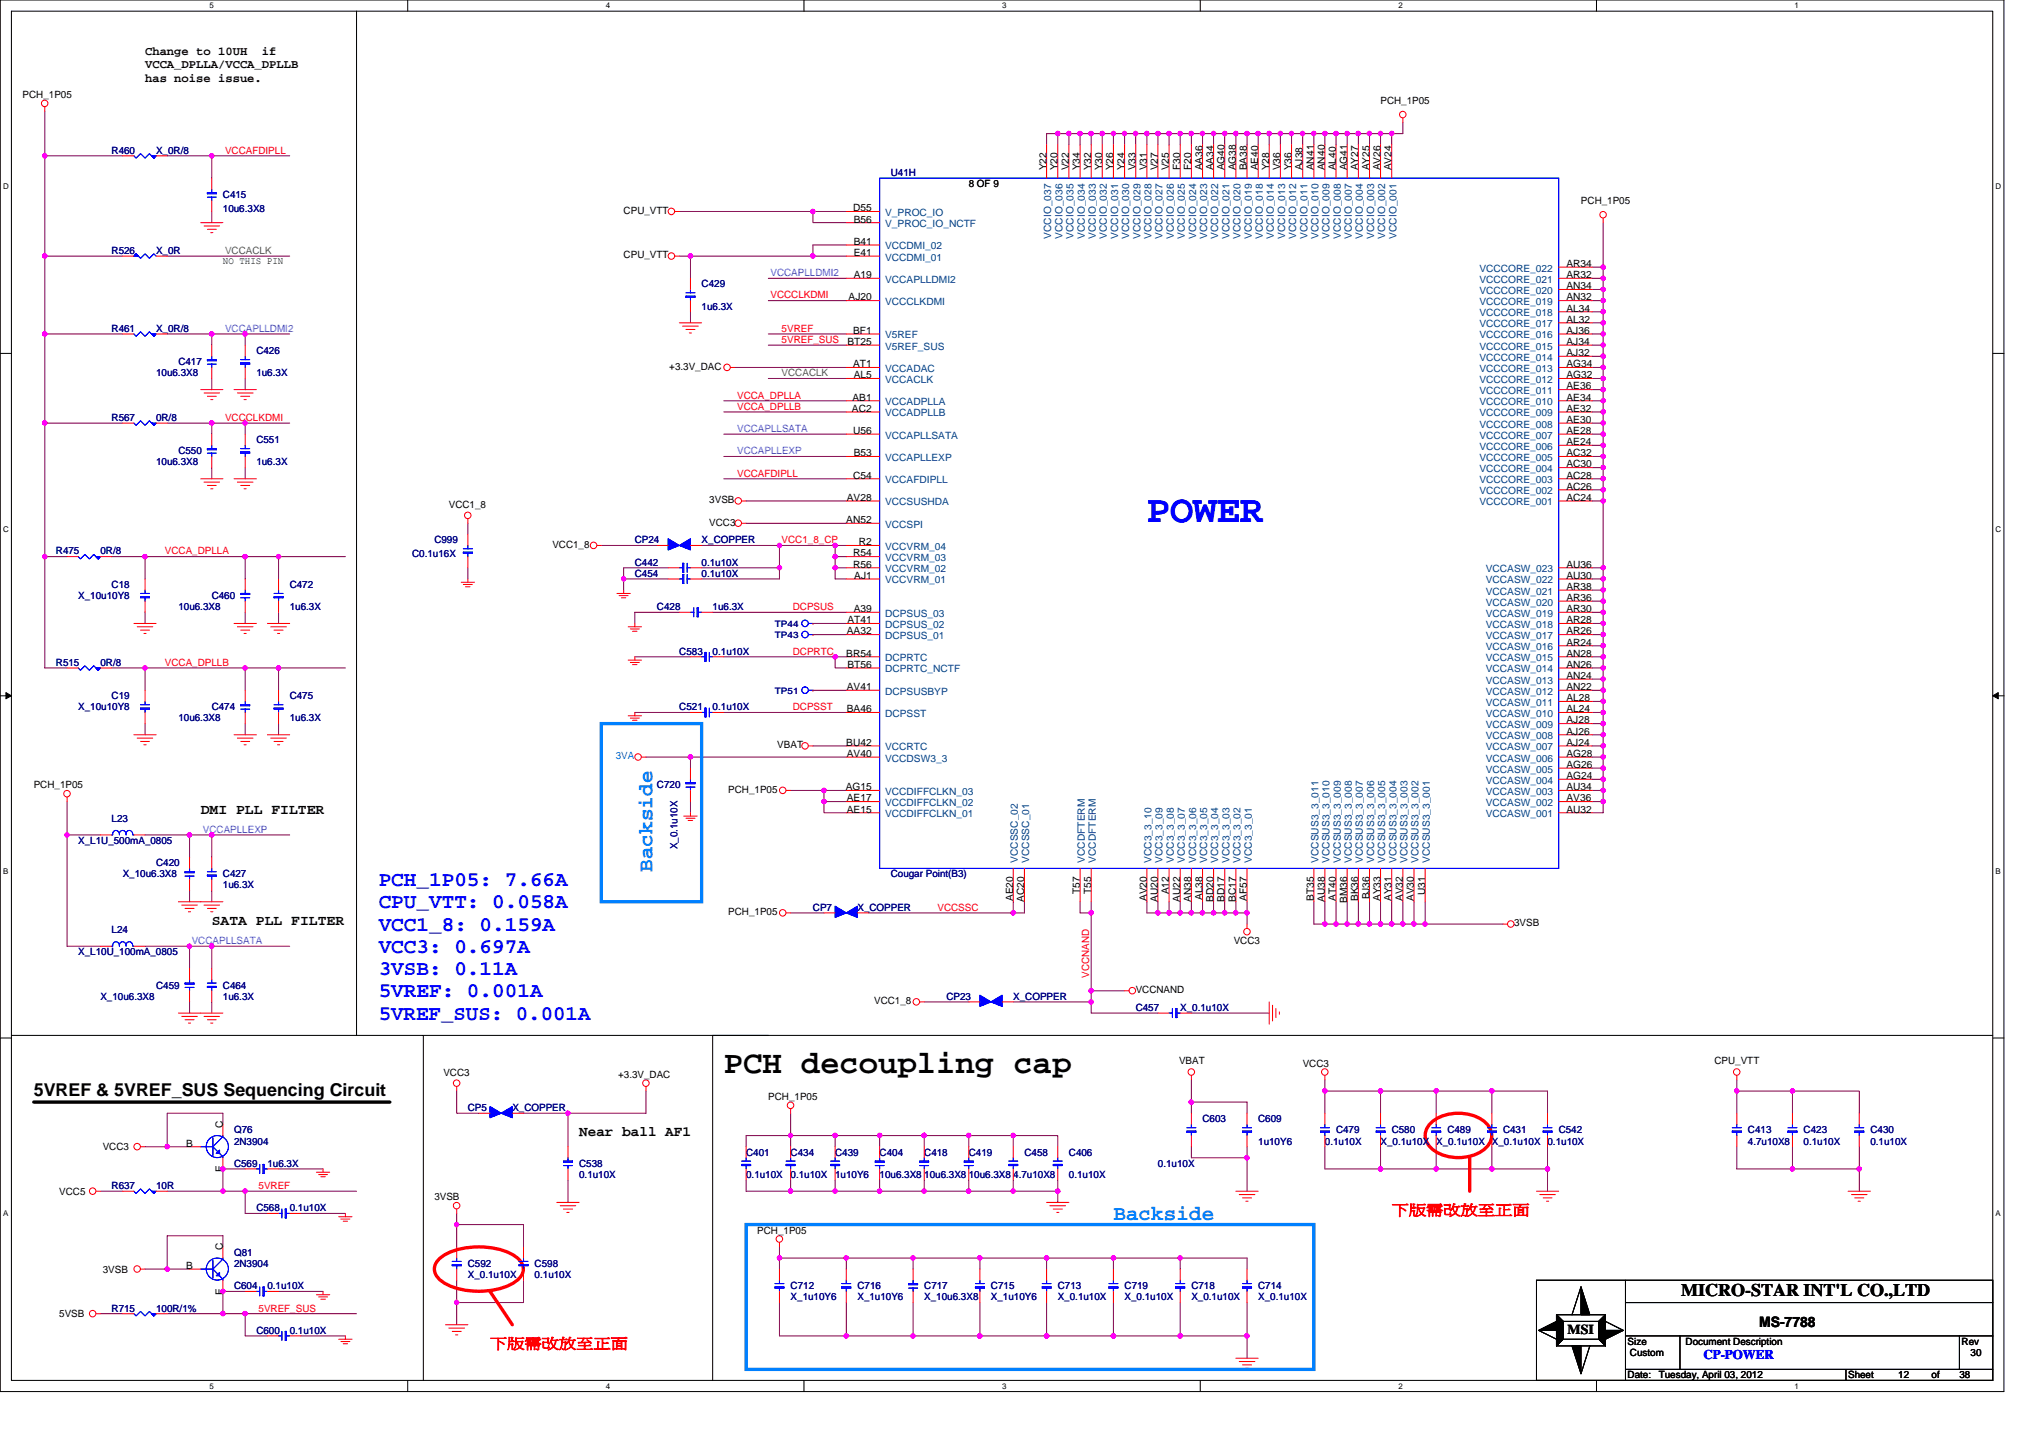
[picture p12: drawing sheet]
<svg xmlns="http://www.w3.org/2000/svg" width="297mm" height="210mm" viewBox="0 0 297 210" stroke-linecap="round" stroke-linejoin="round" font-family="sans-serif">
<defs><g id="words">
<text font-size="5.7" fill="#00f" x="167.5" y="76.2">POWER</text>
<text font-size="4.7" x="105.7" y="156.7">PCH decoupling cap</text>
<g font-size="3.1" fill="#00f">
<text x="55.3" y="129.4">PCH_1P05: 7.66A</text>
<text x="55.3" y="135.9">VCC1_8: 0.159A</text>
<text x="55.3" y="132.6">CPU_VTT: 0.058A</text>
<text x="55.3" y="139.1">VCC3: 0.697A</text>
<text x="55.3" y="142.4">3VSB: 0.11A</text>
<text x="55.3" y="145.6">5VREF: 0.001A</text>
<text x="55.3" y="148.9">5VREF_SUS: 0.001A</text>
</g>
<g font-size="3.1" fill="#0080ff">
<text x="95.3" y="127.3" transform="rotate(-90 95.3 127.3)">Backside</text>
<text x="162.6" y="178.2">Backside</text>
</g>
<g font-size="2.6">
<text x="4.9" y="160.1">5VREF &amp; 5VREF_SUS Sequencing Circuit</text>
<text x="245.5" y="189.3">MICRO-STAR INT'L CO.,LTD</text>
</g>
<g font-size="2.1">
<text x="29.3" y="118.8">DMI PLL FILTER</text>
<text x="30.9" y="135.1">SATA PLL FILTER</text>
<text x="84.6" y="165.9">Near ball AF1</text>
<text x="256.9" y="193.8">MS-7788</text>
</g>
<g font-size="2.1" fill="#f00">
<text x="203.2" y="177.3">下版需改放至正面</text>
<text x="71.6" y="196.8">下版需改放至正面</text>
</g>
<text font-size="2" x="228.9" y="194.8">MSI</text>
<text font-size="1.9" fill="#00f" x="248.8" y="198.5">CP-POWER</text>
<g font-size="1.8">
<text x="21.2" y="8">Change to 10UH</text>
<text x="21.2" y="9.9">VCCA_DPLLA/VCCA_DPLLB</text>
<text x="21.2" y="11.9">has noise issue.</text>
<text x="38.3" y="8">if</text>
</g>
<g font-size="1.5">
<text x="3.3" y="14.3">PCH_1P05</text>
<text x="201.6" y="15.1">PCH_1P05</text>
<text x="141.5" y="27.3">8 OF 9</text>
<text x="152.8" y="24.9" transform="rotate(-90 152.8 24.9)">Y22</text>
<text x="154.5" y="24.9" transform="rotate(-90 154.5 24.9)">Y20</text>
<text x="156.1" y="24.9" transform="rotate(-90 156.1 24.9)">V22</text>
<text x="157.7" y="24.9" transform="rotate(-90 157.7 24.9)">Y34</text>
<text x="159.3" y="24.9" transform="rotate(-90 159.3 24.9)">Y32</text>
<text x="160.9" y="24.9" transform="rotate(-90 160.9 24.9)">Y30</text>
<text x="162.6" y="24.9" transform="rotate(-90 162.6 24.9)">Y26</text>
<text x="164.2" y="24.9" transform="rotate(-90 164.2 24.9)">Y24</text>
<text x="165.8" y="24.9" transform="rotate(-90 165.8 24.9)">V33</text>
<text x="167.5" y="24.9" transform="rotate(-90 167.5 24.9)">V31</text>
<text x="169.1" y="24.9" transform="rotate(-90 169.1 24.9)">V27</text>
<text x="170.7" y="24.9" transform="rotate(-90 170.7 24.9)">V25</text>
<text x="172.3" y="24.9" transform="rotate(-90 172.3 24.9)">F30</text>
<text x="174" y="24.9" transform="rotate(-90 174 24.9)">F20</text>
<text x="175.6" y="24.9" transform="rotate(-90 175.6 24.9)">AA36</text>
<text x="177.2" y="24.9" transform="rotate(-90 177.2 24.9)">AA34</text>
<text x="178.8" y="24.9" transform="rotate(-90 178.8 24.9)">AG40</text>
<text x="180.5" y="24.9" transform="rotate(-90 180.5 24.9)">AG38</text>
<text x="182.1" y="24.9" transform="rotate(-90 182.1 24.9)">BA38</text>
<text x="183.7" y="24.9" transform="rotate(-90 183.7 24.9)">AE40</text>
<text x="185.3" y="24.9" transform="rotate(-90 185.3 24.9)">Y28</text>
<text x="187" y="24.9" transform="rotate(-90 187 24.9)">V36</text>
<text x="188.6" y="24.9" transform="rotate(-90 188.6 24.9)">Y36</text>
<text x="190.2" y="24.9" transform="rotate(-90 190.2 24.9)">AJ38</text>
<text x="191.9" y="24.9" transform="rotate(-90 191.9 24.9)">AN41</text>
<text x="193.5" y="24.9" transform="rotate(-90 193.5 24.9)">AN40</text>
<text x="195.1" y="24.9" transform="rotate(-90 195.1 24.9)">AL40</text>
<text x="196.7" y="24.9" transform="rotate(-90 196.7 24.9)">AG41</text>
<text x="198.3" y="24.9" transform="rotate(-90 198.3 24.9)">AY27</text>
<text x="200" y="24.9" transform="rotate(-90 200 24.9)">AY25</text>
<text x="201.6" y="24.9" transform="rotate(-90 201.6 24.9)">AV26</text>
<text x="203.2" y="24.9" transform="rotate(-90 203.2 24.9)">AV24</text>
<text x="230.9" y="29.8">PCH_1P05</text>
<text x="91.1" y="31.2">CPU_VTT</text>
<text x="124.6" y="30.9">D55</text>
<text x="124.7" y="35.8">B41</text>
<text x="124.7" y="32.5">B56</text>
<text x="32.6" y="38.6">NO THIS PIN</text>
<text x="91.1" y="37.7">CPU_VTT</text>
<text x="124.7" y="37.4">E41</text>
<text x="124.7" y="40.6">A19</text>
<text x="228.8" y="39">AR34</text>
<text x="228.8" y="40.6">AR32</text>
<text x="123.9" y="43.9">AJ20</text>
<text x="228.8" y="42.2">AN34</text>
<text x="228.8" y="43.9">AN32</text>
<text x="228.8" y="45.5">AL34</text>
<text x="228.8" y="47.1">AL32</text>
<text x="97.7" y="54">+3.3V_DAC</text>
<text x="123.8" y="50.4">BT25</text>
<text x="124.6" y="48.7">BF1</text>
<text x="124.6" y="53.6">AT1</text>
<text x="228.8" y="48.7">AJ36</text>
<text x="228.8" y="50.4">AJ34</text>
<text x="228.8" y="52">AJ32</text>
<text x="228.8" y="53.6">AG34</text>
<text x="124.5" y="58.5">AB1</text>
<text x="124.7" y="55.2">AL5</text>
<text x="228.8" y="55.2">AG32</text>
<text x="228.8" y="56.9">AE36</text>
<text x="228.8" y="58.5">AE34</text>
<text x="124.4" y="60.1">AC2</text>
<text x="124.6" y="63.4">U56</text>
<text x="228.8" y="60.1">AE32</text>
<text x="228.8" y="61.8">AE30</text>
<text x="228.8" y="63.4">AE28</text>
<text x="228.8" y="65">AE24</text>
<text x="124.6" y="69.9">C54</text>
<text x="124.7" y="66.6">B53</text>
<text x="228.8" y="66.6">AC32</text>
<text x="228.8" y="68.3">AC30</text>
<text x="228.8" y="69.9">AC28</text>
<text x="228.8" y="71.5">AC26</text>
<text x="65.5" y="74.1">VCC1_8</text>
<text x="103.6" y="73.5">3VSB</text>
<text x="103.6" y="76.8">VCC3</text>
<text x="123.6" y="76.4">AN52</text>
<text x="123.7" y="73.1">AV28</text>
<text x="228.8" y="73.1">AC24</text>
<text x="80.7" y="80">VCC1_8</text>
<text x="124.6" y="82.9">R56</text>
<text x="124.6" y="81.3">R54</text>
<text x="125.4" y="79.6">R2</text>
<text x="228.8" y="82.9">AU36</text>
<text x="124.7" y="89.4">A39</text>
<text x="124.8" y="84.5">AJ1</text>
<text x="228.8" y="89.4">AR30</text>
<text x="228.8" y="87.8">AR36</text>
<text x="228.8" y="86.1">AR38</text>
<text x="228.8" y="84.5">AU30</text>
<text x="123.6" y="95.9">BR54</text>
<text x="123.7" y="92.6">AA32</text>
<text x="123.8" y="91">AT41</text>
<text x="228.8" y="95.9">AN28</text>
<text x="228.8" y="94.3">AR24</text>
<text x="228.8" y="92.6">AR26</text>
<text x="228.8" y="91">AR28</text>
<text x="123.7" y="100.8">AV41</text>
<text x="123.8" y="97.5">BT56</text>
<text x="228.8" y="100.8">AN22</text>
<text x="228.8" y="99.1">AN24</text>
<text x="228.8" y="97.5">AN26</text>
<text x="123.7" y="104">BA46</text>
<text x="228.8" y="107.3">AJ26</text>
<text x="228.8" y="105.6">AJ28</text>
<text x="228.8" y="104">AL24</text>
<text x="228.8" y="102.4">AL28</text>
<text x="113.5" y="109.3">VBAT</text>
<text x="123.6" y="108.9">BU42</text>
<text x="123.7" y="110.5">AV40</text>
<text x="228.8" y="113.8">AG24</text>
<text x="228.8" y="112.1">AG26</text>
<text x="228.8" y="110.5">AG28</text>
<text x="228.8" y="108.9">AJ24</text>
<text x="4.9" y="115.1">PCH_1P05</text>
<text x="106.4" y="115.8">PCH_1P05</text>
<text x="123.5" y="115.4">AG15</text>
<text x="123.7" y="117">AE17</text>
<text x="123.7" y="118.7">AE15</text>
<text x="228.8" y="118.7">AU32</text>
<text x="228.8" y="117">AV36</text>
<text x="228.8" y="115.4">AU34</text>
<text x="148" y="131.6" transform="rotate(-90 148 131.6)">AE20</text>
<text x="149.6" y="131.7" transform="rotate(-90 149.6 131.7)">AC20</text>
<text x="157.7" y="130.5" transform="rotate(-90 157.7 130.5)">T57</text>
<text x="159.3" y="130.5" transform="rotate(-90 159.3 130.5)">T55</text>
<text x="167.5" y="131.6" transform="rotate(-90 167.5 131.6)">AV20</text>
<text x="169.1" y="131.7" transform="rotate(-90 169.1 131.7)">AU20</text>
<text x="170.7" y="130.6" transform="rotate(-90 170.7 130.6)">A12</text>
<text x="172.3" y="131.7" transform="rotate(-90 172.3 131.7)">AU22</text>
<text x="174" y="131.7" transform="rotate(-90 174 131.7)">AN38</text>
<text x="175.6" y="131.4" transform="rotate(-90 175.6 131.4)">AL38</text>
<text x="177.2" y="131.7" transform="rotate(-90 177.2 131.7)">BD20</text>
<text x="178.8" y="131.7" transform="rotate(-90 178.8 131.7)">BD17</text>
<text x="180.5" y="131.7" transform="rotate(-90 180.5 131.7)">BC17</text>
<text x="182.1" y="131.5" transform="rotate(-90 182.1 131.5)">AF57</text>
<text x="191.9" y="131.5" transform="rotate(-90 191.9 131.5)">BT35</text>
<text x="193.5" y="131.7" transform="rotate(-90 193.5 131.7)">AU38</text>
<text x="195.1" y="131.5" transform="rotate(-90 195.1 131.5)">AT40</text>
<text x="196.7" y="131.8" transform="rotate(-90 196.7 131.8)">BM36</text>
<text x="198.3" y="131.6" transform="rotate(-90 198.3 131.6)">BK36</text>
<text x="200" y="131.3" transform="rotate(-90 200 131.3)">BJ36</text>
<text x="201.6" y="131.6" transform="rotate(-90 201.6 131.6)">AY33</text>
<text x="203.2" y="131.6" transform="rotate(-90 203.2 131.6)">AY31</text>
<text x="204.8" y="131.6" transform="rotate(-90 204.8 131.6)">AV32</text>
<text x="206.5" y="131.6" transform="rotate(-90 206.5 131.6)">AV30</text>
<text x="208.1" y="130.7" transform="rotate(-90 208.1 130.7)">U31</text>
<text x="106.4" y="133.6">PCH_1P05</text>
<text x="180.2" y="137.9">VCC3</text>
<text x="221.1" y="135.3">3VSB</text>
<text x="127.7" y="146.6">VCC1_8</text>
<text x="165.9" y="145">VCCNAND</text>
<text x="172.2" y="155.4">VBAT</text>
<text x="190.2" y="155.7">VCC3</text>
<text x="250.4" y="155.4">CPU_VTT</text>
<text x="64.7" y="157.1">VCC3</text>
<text x="90.3" y="157.4">+3.3V_DAC</text>
<text x="112.2" y="160.6">PCH_1P05</text>
<text x="15" y="167.9">VCC3</text>
<text x="27.2" y="167.4">B</text>
<text x="32.5" y="164.7" transform="rotate(-90 32.5 164.7)">C</text>
<text x="32.5" y="171.2" transform="rotate(-90 32.5 171.2)">E</text>
<text x="8.7" y="174.4">VCC5</text>
<text x="63.4" y="175.3">3VSB</text>
<text x="15" y="185.8">3VSB</text>
<text x="27.2" y="185.3">B</text>
<text x="32.5" y="182.6" transform="rotate(-90 32.5 182.6)">C</text>
<text x="110.6" y="180.1">PCH_1P05</text>
<text x="32.5" y="189.1" transform="rotate(-90 32.5 189.1)">E</text>
<text x="8.7" y="192.3">5VSB</text>
<text x="237.7" y="196.4">Size</text>
<text x="246.2" y="196.4">Document Description</text>
<text x="286.5" y="196.4">Rev</text>
<text x="237.7" y="201.3">Date:</text>
<text x="238" y="198">Custom</text>
<text x="242.2" y="201.3">Tuesday, April 03, 2012</text>
<text x="269.9" y="201.3">Sheet</text>
<text x="277.2" y="201.3">12</text>
<text x="282.1" y="201.3">of</text>
<text x="286.1" y="201.3">38</text>
<text x="287.8" y="198">30</text>
</g>
<g font-size="1.5" fill="#000080">
<text x="16.3" y="22.5">R460</text>
<text x="22.8" y="22.5">X_0R/8</text>
<text x="32.6" y="29">C415</text>
<text x="130.1" y="25.7">U41H</text>
<text x="32.6" y="30.9">10u6.3X8</text>
<text x="16.3" y="37.1">R526</text>
<text x="22.8" y="37.1">X_0R</text>
<text x="102.5" y="42">C429</text>
<text x="102.5" y="45.2">1u6.3X</text>
<text x="16.3" y="48.5">R461</text>
<text x="22.8" y="48.5">X_0R/8</text>
<text x="26.1" y="53.3">C417</text>
<text x="37.4" y="51.7">C426</text>
<text x="22.8" y="55">10u6.3X8</text>
<text x="37.4" y="55">1u6.3X</text>
<text x="16.3" y="61.5">R567</text>
<text x="22.8" y="61.5">0R/8</text>
<text x="37.4" y="64.7">C551</text>
<text x="22.8" y="68">10u6.3X8</text>
<text x="26.1" y="66.3">C550</text>
<text x="37.4" y="68">1u6.3X</text>
<text x="8.2" y="81">R475</text>
<text x="14.7" y="81">0R/8</text>
<text x="60.2" y="81.3">C0.1u16X</text>
<text x="63.4" y="79.4">C999</text>
<text x="92.7" y="79.4">CP24</text>
<text x="92.7" y="82.6">C442</text>
<text x="102.5" y="79.4">X_COPPER</text>
<text x="102.5" y="82.6">0.1u10X</text>
<text x="11.4" y="87.5">X_10u10Y8</text>
<text x="16.3" y="85.9">C18</text>
<text x="26.1" y="89.1">10u6.3X8</text>
<text x="30.9" y="87.5">C460</text>
<text x="42.3" y="85.9">C472</text>
<text x="42.3" y="89.1">1u6.3X</text>
<text x="92.7" y="84.2">C454</text>
<text x="95.9" y="89.1">C428</text>
<text x="102.5" y="84.2">0.1u10X</text>
<text x="104.1" y="89.1">1u6.3X</text>
<text x="99.2" y="95.6">C583</text>
<text x="104.1" y="95.6">0.1u10X</text>
<text x="8.2" y="97.2">R515</text>
<text x="14.7" y="97.2">0R/8</text>
<text x="11.4" y="103.7">X_10u10Y8</text>
<text x="16.3" y="102.1">C19</text>
<text x="26.1" y="105.3">10u6.3X8</text>
<text x="30.9" y="103.7">C474</text>
<text x="42.3" y="102.1">C475</text>
<text x="42.3" y="105.3">1u6.3X</text>
<text x="99.2" y="103.7">C521</text>
<text x="104.1" y="103.7">0.1u10X</text>
<text x="16.3" y="120">L23</text>
<text x="95.9" y="115.1">C720</text>
<text x="11.4" y="123.2">X_L1U_500mA_0805</text>
<text x="98.9" y="124" transform="rotate(-90 98.9 124)">X_0.1u10X</text>
<text x="17.9" y="128.1">X_10u6.3X8</text>
<text x="22.8" y="126.5">C420</text>
<text x="32.6" y="128.1">C427</text>
<text x="32.6" y="129.7">1u6.3X</text>
<text x="130.1" y="128.1">Cougar Point(B3)</text>
<text x="16.3" y="136.2">L24</text>
<text x="118.7" y="133">CP7</text>
<text x="125.2" y="133">X_COPPER</text>
<text x="11.4" y="139.5">X_L10U_100mA_0805</text>
<text x="14.7" y="146">X_10u6.3X8</text>
<text x="22.8" y="144.4">C459</text>
<text x="32.6" y="144.4">C464</text>
<text x="32.6" y="146">1u6.3X</text>
<text x="138.2" y="146">CP23</text>
<text x="148" y="146">X_COPPER</text>
<text x="165.9" y="147.6">C457</text>
<text x="172.4" y="147.6">X_0.1u10X</text>
<text x="34.2" y="165.5">Q76</text>
<text x="34.2" y="167.1">2N3904</text>
<text x="68.3" y="162.2">CP5</text>
<text x="74.8" y="162.2">X_COPPER</text>
<text x="175.6" y="163.9">C603</text>
<text x="183.7" y="163.9">C609</text>
<text x="183.7" y="167.1">1u10Y6</text>
<text x="193.5" y="167.1">0.1u10X</text>
<text x="195.1" y="165.5">C479</text>
<text x="201.6" y="167.1">X_0.1u10X X_0.1u10X X_0.1u10X 0.1u10X</text>
<text x="203.2" y="165.5">C580</text>
<text x="211.4" y="165.5">C489</text>
<text x="219.5" y="165.5">C431</text>
<text x="227.6" y="165.5">C542</text>
<text x="255.3" y="165.5">C413</text>
<text x="255.3" y="167.1">4.7u10X8</text>
<text x="263.4" y="165.5">C423</text>
<text x="263.4" y="167.1">0.1u10X</text>
<text x="273.2" y="165.5">C430</text>
<text x="273.2" y="167.1">0.1u10X</text>
<text x="16.3" y="173.6">R637</text>
<text x="22.8" y="173.6">10R</text>
<text x="34.2" y="170.4">C569</text>
<text x="39" y="170.4">1u6.3X</text>
<text x="84.6" y="170.4">C538</text>
<text x="84.6" y="172">0.1u10X</text>
<text x="109" y="168.8">C401</text>
<text x="109" y="172">0.1u10X</text>
<text x="115.5" y="168.8">C434</text>
<text x="115.5" y="172">0.1u10X</text>
<text x="122" y="168.8">C439</text>
<text x="122" y="172">1u10Y6</text>
<text x="128.5" y="168.8">C404</text>
<text x="128.5" y="172">10u6.3X8</text>
<text x="135" y="168.8">C418</text>
<text x="135" y="172">10u6.3X8</text>
<text x="141.5" y="168.8">C419</text>
<text x="141.5" y="172">10u6.3X8</text>
<text x="148" y="172">4.7u10X8</text>
<text x="149.6" y="168.8">C458</text>
<text x="156.1" y="168.8">C406</text>
<text x="156.1" y="172">0.1u10X</text>
<text x="169.1" y="170.4">0.1u10X</text>
<text x="37.4" y="176.9">C568</text>
<text x="42.3" y="176.9">0.1u10X</text>
<text x="34.2" y="183.4">Q81</text>
<text x="34.2" y="185">2N3904</text>
<text x="68.3" y="185">C592</text>
<text x="78.1" y="185">C598</text>
<text x="16.3" y="191.5">R715</text>
<text x="22.8" y="191.5">100R/1%</text>
<text x="34.2" y="188.3">C604</text>
<text x="39" y="188.3">0.1u10X</text>
<text x="68.3" y="186.6">X_0.1u10X</text>
<text x="78.1" y="186.6">0.1u10X</text>
<text x="115.5" y="188.3">C712</text>
<text x="115.5" y="189.9">X_1u10Y6</text>
<text x="125.2" y="188.3">C716</text>
<text x="125.2" y="189.9">X_1u10Y6</text>
<text x="135" y="188.3">C717</text>
<text x="135" y="189.9">X_10u6.3X8</text>
<text x="144.7" y="188.3">C715</text>
<text x="144.7" y="189.9">X_1u10Y6</text>
<text x="154.5" y="188.3">C713</text>
<text x="154.5" y="189.9">X_0.1u10X</text>
<text x="164.2" y="188.3">C719</text>
<text x="164.2" y="189.9">X_0.1u10X</text>
<text x="174" y="188.3">C718</text>
<text x="174" y="189.9">X_0.1u10X</text>
<text x="183.7" y="188.3">C714</text>
<text x="183.7" y="189.9">X_0.1u10X</text>
<text x="37.4" y="194.8">C600</text>
<text x="42.3" y="194.8">0.1u10X</text>
</g>
<g font-size="1.5" fill="#f00">
<text x="32.9" y="22.4">VCCAFDIPLL</text>
<text x="112.5" y="43.6">VCCCLKDMI</text>
<text x="114.1" y="48.5">5VREF</text>
<text x="114.1" y="50.1">5VREF_SUS</text>
<text x="107.7" y="59.8">VCCA_DPLLB</text>
<text x="107.7" y="58.2">VCCA_DPLLA</text>
<text x="32.9" y="61.5">VCCCLKDMI</text>
<text x="107.7" y="69.6">VCCAFDIPLL</text>
<text x="24.1" y="81">VCCA_DPLLA</text>
<text x="114.1" y="79.3">VCC1_8_CP</text>
<text x="115.8" y="89.1">DCPSUS</text>
<text x="115.8" y="95.6">DCPRTC</text>
<text x="24.1" y="97.2">VCCA_DPLLB</text>
<text x="115.8" y="103.7">DCPSST</text>
<text x="136.9" y="133">VCCSSC</text>
<text x="159" y="142.7" transform="rotate(-90 159 142.7)">VCCNAND</text>
<text x="37.8" y="173.6">5VREF</text>
<text x="37.8" y="191.5">5VREF_SUS</text>
</g>
<g font-size="1.5" fill="#004080">
<text x="129.3" y="31.5">V_PROC_IO</text>
<text x="129.3" y="33.2">V_PROC_IO_NCTF</text>
<text x="153.5" y="34.9" transform="rotate(-90 153.5 34.9)">VCCIO_037</text>
<text x="155.1" y="34.9" transform="rotate(-90 155.1 34.9)">VCCIO_036</text>
<text x="156.8" y="34.9" transform="rotate(-90 156.8 34.9)">VCCIO_035</text>
<text x="158.4" y="34.9" transform="rotate(-90 158.4 34.9)">VCCIO_034</text>
<text x="160" y="34.9" transform="rotate(-90 160 34.9)">VCCIO_033</text>
<text x="161.6" y="34.9" transform="rotate(-90 161.6 34.9)">VCCIO_032</text>
<text x="163.3" y="34.9" transform="rotate(-90 163.3 34.9)">VCCIO_031</text>
<text x="164.9" y="34.9" transform="rotate(-90 164.9 34.9)">VCCIO_030</text>
<text x="166.5" y="34.9" transform="rotate(-90 166.5 34.9)">VCCIO_029</text>
<text x="168.2" y="34.9" transform="rotate(-90 168.2 34.9)">VCCIO_028</text>
<text x="169.8" y="34.9" transform="rotate(-90 169.8 34.9)">VCCIO_027</text>
<text x="171.4" y="34.9" transform="rotate(-90 171.4 34.9)">VCCIO_026</text>
<text x="173" y="34.9" transform="rotate(-90 173 34.9)">VCCIO_025</text>
<text x="174.7" y="34.9" transform="rotate(-90 174.7 34.9)">VCCIO_024</text>
<text x="176.3" y="34.9" transform="rotate(-90 176.3 34.9)">VCCIO_023</text>
<text x="177.9" y="34.9" transform="rotate(-90 177.9 34.9)">VCCIO_022</text>
<text x="179.5" y="34.9" transform="rotate(-90 179.5 34.9)">VCCIO_021</text>
<text x="181.2" y="34.9" transform="rotate(-90 181.2 34.9)">VCCIO_020</text>
<text x="182.8" y="34.9" transform="rotate(-90 182.8 34.9)">VCCIO_019</text>
<text x="184.4" y="34.9" transform="rotate(-90 184.4 34.9)">VCCIO_018</text>
<text x="186" y="34.9" transform="rotate(-90 186 34.9)">VCCIO_014</text>
<text x="187.7" y="34.9" transform="rotate(-90 187.7 34.9)">VCCIO_013</text>
<text x="189.3" y="34.9" transform="rotate(-90 189.3 34.9)">VCCIO_012</text>
<text x="190.9" y="34.9" transform="rotate(-90 190.9 34.9)">VCCIO_011</text>
<text x="192.5" y="34.9" transform="rotate(-90 192.5 34.9)">VCCIO_010</text>
<text x="194.2" y="34.9" transform="rotate(-90 194.2 34.9)">VCCIO_009</text>
<text x="195.8" y="34.9" transform="rotate(-90 195.8 34.9)">VCCIO_008</text>
<text x="197.4" y="34.9" transform="rotate(-90 197.4 34.9)">VCCIO_007</text>
<text x="199" y="34.9" transform="rotate(-90 199 34.9)">VCCIO_004</text>
<text x="200.7" y="34.9" transform="rotate(-90 200.7 34.9)">VCCIO_003</text>
<text x="202.3" y="34.9" transform="rotate(-90 202.3 34.9)">VCCIO_002</text>
<text x="203.9" y="34.9" transform="rotate(-90 203.9 34.9)">VCCIO_001</text>
<text x="129.3" y="38.1">VCCDMI_01</text>
<text x="129.3" y="36.4">VCCDMI_02</text>
<text x="129.3" y="41.3">VCCAPLLDMI2</text>
<text x="216" y="39.7">VCCCORE_022</text>
<text x="216" y="41.3">VCCCORE_021</text>
<text x="129.3" y="44.6">VCCCLKDMI</text>
<text x="216" y="42.9">VCCCORE_020</text>
<text x="216" y="44.6">VCCCORE_019</text>
<text x="216" y="46.2">VCCCORE_018</text>
<text x="216" y="47.8">VCCCORE_017</text>
<text x="129.3" y="51.1">V5REF_SUS</text>
<text x="129.3" y="49.4">V5REF</text>
<text x="216" y="49.4">VCCCORE_016</text>
<text x="216" y="51.1">VCCCORE_015</text>
<text x="216" y="52.7">VCCCORE_014</text>
<text x="129.3" y="55.9">VCCACLK</text>
<text x="129.3" y="54.3">VCCADAC</text>
<text x="129.3" y="59.2">VCCADPLLA</text>
<text x="216" y="54.3">VCCCORE_013</text>
<text x="216" y="55.9">VCCCORE_012</text>
<text x="216" y="57.6">VCCCORE_011</text>
<text x="216" y="59.2">VCCCORE_010</text>
<text x="129.3" y="64.1">VCCAPLLSATA</text>
<text x="129.3" y="60.8">VCCADPLLB</text>
<text x="216" y="60.8">VCCCORE_009</text>
<text x="216" y="62.4">VCCCORE_008</text>
<text x="216" y="64.1">VCCCORE_007</text>
<text x="216" y="65.7">VCCCORE_006</text>
<text x="129.3" y="70.6">VCCAFDIPLL</text>
<text x="129.3" y="67.3">VCCAPLLEXP</text>
<text x="216" y="67.3">VCCCORE_005</text>
<text x="216" y="68.9">VCCCORE_004</text>
<text x="216" y="70.6">VCCCORE_003</text>
<text x="129.3" y="77.1">VCCSPI</text>
<text x="129.3" y="73.8">VCCSUSHDA</text>
<text x="216" y="72.2">VCCCORE_002</text>
<text x="216" y="73.8">VCCCORE_001</text>
<text x="129.3" y="83.6">VCCVRM_02</text>
<text x="129.3" y="81.9">VCCVRM_03</text>
<text x="129.3" y="80.3">VCCVRM_04</text>
<text x="217" y="83.6">VCCASW_023</text>
<text x="129.3" y="85.2">VCCVRM_01</text>
<text x="217" y="88.4">VCCASW_020</text>
<text x="217" y="86.8">VCCASW_021</text>
<text x="217" y="85.2">VCCASW_022</text>
<text x="129.3" y="90.1">DCPSUS_03</text>
<text x="129.3" y="93.3">DCPSUS_01</text>
<text x="129.3" y="91.7">DCPSUS_02</text>
<text x="217" y="95">VCCASW_016</text>
<text x="217" y="93.3">VCCASW_017</text>
<text x="217" y="91.7">VCCASW_018</text>
<text x="217" y="90.1">VCCASW_019</text>
<text x="129.3" y="96.6">DCPRTC</text>
<text x="129.3" y="98.2">DCPRTC_NCTF</text>
<text x="129.3" y="101.5">DCPSUSBYP</text>
<text x="217" y="101.5">VCCASW_012</text>
<text x="217" y="99.8">VCCASW_013</text>
<text x="217" y="98.2">VCCASW_014</text>
<text x="217" y="96.6">VCCASW_015</text>
<text x="129.3" y="104.7">DCPSST</text>
<text x="217" y="107.9">VCCASW_008</text>
<text x="217" y="106.3">VCCASW_009</text>
<text x="217" y="104.7">VCCASW_010</text>
<text x="217" y="103.1">VCCASW_011</text>
<text x="129.3" y="111.2">VCCDSW3_3</text>
<text x="129.3" y="109.6">VCCRTC</text>
<text x="217" y="112.8">VCCASW_005</text>
<text x="217" y="111.2">VCCASW_006</text>
<text x="217" y="109.6">VCCASW_007</text>
<text x="129.3" y="116.1">VCCDIFFCLKN_03</text>
<text x="129.3" y="117.7">VCCDIFFCLKN_02</text>
<text x="129.3" y="119.3">VCCDIFFCLKN_01</text>
<text x="217" y="119.3">VCCASW_001</text>
<text x="217" y="117.7">VCCASW_002</text>
<text x="217" y="116.1">VCCASW_003</text>
<text x="217" y="114.4">VCCASW_004</text>
<text x="148.7" y="126" transform="rotate(-90 148.7 126)">VCCSSC_02</text>
<text x="150.3" y="126" transform="rotate(-90 150.3 126)">VCCSSC_01</text>
<text x="158.4" y="126" transform="rotate(-90 158.4 126)">VCCDFTERM</text>
<text x="160" y="126" transform="rotate(-90 160 126)">VCCDFTERM</text>
<text x="168.2" y="126" transform="rotate(-90 168.2 126)">VCC3_3_10</text>
<text x="169.8" y="126" transform="rotate(-90 169.8 126)">VCC3_3_09</text>
<text x="171.4" y="126" transform="rotate(-90 171.4 126)">VCC3_3_08</text>
<text x="173" y="126" transform="rotate(-90 173 126)">VCC3_3_07</text>
<text x="174.7" y="126" transform="rotate(-90 174.7 126)">VCC3_3_06</text>
<text x="176.3" y="126" transform="rotate(-90 176.3 126)">VCC3_3_05</text>
<text x="177.9" y="126" transform="rotate(-90 177.9 126)">VCC3_3_04</text>
<text x="179.5" y="126" transform="rotate(-90 179.5 126)">VCC3_3_03</text>
<text x="181.2" y="126" transform="rotate(-90 181.2 126)">VCC3_3_02</text>
<text x="182.8" y="126" transform="rotate(-90 182.8 126)">VCC3_3_01</text>
<text x="192.5" y="126" transform="rotate(-90 192.5 126)">VCCSUS3_3_011</text>
<text x="194.2" y="126" transform="rotate(-90 194.2 126)">VCCSUS3_3_010</text>
<text x="195.8" y="126" transform="rotate(-90 195.8 126)">VCCSUS3_3_009</text>
<text x="197.4" y="126" transform="rotate(-90 197.4 126)">VCCSUS3_3_008</text>
<text x="199" y="126" transform="rotate(-90 199 126)">VCCSUS3_3_007</text>
<text x="200.7" y="126" transform="rotate(-90 200.7 126)">VCCSUS3_3_006</text>
<text x="202.3" y="126" transform="rotate(-90 202.3 126)">VCCSUS3_3_005</text>
<text x="203.9" y="126" transform="rotate(-90 203.9 126)">VCCSUS3_3_004</text>
<text x="205.5" y="126" transform="rotate(-90 205.5 126)">VCCSUS3_3_003</text>
<text x="207.2" y="126" transform="rotate(-90 207.2 126)">VCCSUS3_3_002</text>
<text x="208.8" y="126" transform="rotate(-90 208.8 126)">VCCSUS3_3_001</text>
</g>
<g font-size="1.5" fill="#808000">
<text x="32.9" y="37.1">VCCACLK</text>
<text x="114.1" y="54.9">VCCACLK</text>
</g>
<g font-size="1.5" fill="#8000ff">
<text x="112.5" y="40.3">VCCAPLLDMI2</text>
<text x="32.9" y="48.5">VCCAPLLDMI2</text>
<text x="107.7" y="63.1">VCCAPLLSATA</text>
<text x="107.7" y="66.3">VCCAPLLEXP</text>
<text x="29.6" y="121.6">VCCAPLLEXP</text>
<text x="28" y="137.9">VCCAPLLSATA</text>
</g>
<text font-size="1.5" fill="#0080ff" x="89.9" y="110.9">3VA</text>
<g font-size="1.3" fill="#000080">
<text x="113.2" y="93.2">TP43</text>
<text x="113.2" y="91.5">TP44</text>
<text x="113.2" y="101.3">TP51</text>
</g>
<g font-size="1.2">
<text x="30.6" y="1.2">5</text>
<text x="88.5" y="1.2">4</text>
<text x="146.3" y="1.2">3</text>
<text x="204.2" y="1.2">2</text>
<text x="262.1" y="1.2">1</text>
<text x=".5" y="27.6">D</text>
<text x="291.4" y="27.6">D</text>
<text x=".5" y="77.6">C</text>
<text x="291.4" y="77.6">C</text>
<text x=".5" y="127.6">B</text>
<text x="291.4" y="127.6">B</text>
<text x=".5" y="177.6">A</text>
<text x="291.4" y="177.6">A</text>
<text x="30.6" y="202.8">5</text>
<text x="88.5" y="202.8">4</text>
<text x="146.3" y="202.8">3</text>
<text x="204.2" y="202.8">2</text>
<text x="262.1" y="202.8">1</text>
</g>
</g></defs>
<path d="M0 0h292.6v203.2h-292.6zM1.7 1.6h289.3v200h-289.3z" fill="none" stroke="#000" stroke-width=".15"/>
<g fill="#fff">
<path d="M30.6 .2h.6v1.3h-.6z"/>
<path d="M30.6 201.8h.6v1.3h-.6z"/>
</g>
<path d="M59.5 0v1.6M59.5 201.6v1.6" fill="none" stroke="#000" stroke-width=".15"/>
<g fill="#fff">
<path d="M88.5 .2h.6v1.3h-.6z"/>
<path d="M88.5 201.8h.6v1.3h-.6z"/>
</g>
<path d="M117.4 0v1.6M117.4 201.6v1.6" fill="none" stroke="#000" stroke-width=".15"/>
<g fill="#fff">
<path d="M146.3 .2h.7v1.3h-.7z"/>
<path d="M146.3 201.8h.7v1.3h-.7z"/>
</g>
<path d="M175.3 0v1.6M175.3 201.6v1.6" fill="none" stroke="#000" stroke-width=".15"/>
<g fill="#fff">
<path d="M204.2 .2h.6v1.3h-.6z"/>
<path d="M204.2 201.8h.6v1.3h-.6z"/>
</g>
<path d="M233.1 0v1.6M233.1 201.6v1.6" fill="none" stroke="#000" stroke-width=".15"/>
<g fill="#fff">
<path d="M262.1 .2h.6v1.3h-.6z"/>
<path d="M262.1 201.8h.6v1.3h-.6z"/>
<path d="M.5 26.6h.8v1.3h-.8z"/>
<path d="M291.4 26.6h.9v1.3h-.9z"/>
<path d="M.5 76.6h.8v1.3h-.8z"/>
<path d="M291.4 76.6h.9v1.3h-.9z"/>
</g>
<path d="M0 51.6h1.7M291 51.6h1.6" fill="none" stroke="#000" stroke-width=".15"/>
<g fill="#fff">
<path d="M.5 126.6h.7v1.3h-.7z"/>
<path d="M291.4 126.6h.8v1.3h-.8z"/>
</g>
<path d="M0 101.6h1.7M291 101.6h1.6" fill="none" stroke="#000" stroke-width=".15"/>
<path d="M.9 101.1l.8 .5-.8 .4zM291 101.6l.8-.5v.9z" fill="#000" stroke="#000" stroke-width=".15"/>
<g fill="#fff">
<path d="M.5 176.6h.7v1.2h-.7z"/>
<path d="M291.4 176.6h.8v1.2h-.8z"/>
</g>
<g fill="none" stroke="#000" stroke-width=".15">
<path d="M52.1 1.6v149.6M0 151.6h1.7M1.7 151.2h60.1v50.4M61.8 151.2h50.4M291 151.2h-186.9v50.4M291 151.6h1.6M224.4 186.9h66.6v14.7h-66.6zM224.7 194.3l2.6 1.3M227.3 192h7.2v4.5h-7.2zM227.3 192l1 1M228.3 193h5.2v2.6h-5.2zM228.3 195.6l-1 .9"/>
<path d="M230.9 187.9l-1.3 4.1M232.2 196.5l-1.3 4.1M233.5 195.6l1 .9M234.5 192l-1 1M234.5 193l2.6 1.3M237.4 190.2h53.6M237.4 186.9v14.7M237.4 200h53.6M237.4 195.1h53.6M245.3 195.1v4.9M269.6 200v1.6M286.1 195.1v4.9"/>
</g>
<g fill="none" stroke="#800040" stroke-width=".15">
<path d="M6.5 16.3v6.5M154.5 19.5h-1.7v1.6M154.5 19.5h1.6M154.5 19.5v1.6M156.1 19.5h1.6M156.1 19.5v1.6M157.7 19.5h1.7M157.7 19.5v1.6M159.4 19.5h1.6M159.4 19.5v1.6M161 19.5v1.6M161 19.5h1.6"/>
<path d="M162.6 19.5h1.6M162.6 19.5v1.6M164.2 19.5h1.7M164.2 19.5v1.6M165.9 19.5h1.6M165.9 19.5v1.6M167.5 19.5h1.6M167.5 19.5v1.6M169.1 19.5h1.6M169.1 19.5v1.6M170.7 19.5v1.6M170.7 19.5h1.7"/>
<path d="M172.4 19.5h1.6M172.4 19.5v1.6M174 19.5h1.6M174 19.5v1.6M175.6 19.5h1.6M175.6 19.5v1.6M177.2 19.5h1.7M177.2 19.5v1.6M178.9 19.5h1.6M178.9 19.5v1.6M180.5 19.5h1.6M180.5 19.5v1.6"/>
<path d="M182.1 19.5h1.6M182.1 19.5v1.6M183.7 19.5h1.7M183.7 19.5v1.6M185.4 19.5h1.6M185.4 19.5v1.6M187 19.5h1.6M187 19.5v1.6M188.6 19.5h1.6M188.6 19.5v1.6M190.2 19.5h1.7M190.2 19.5v1.6"/>
<path d="M191.9 19.5h1.6M191.9 19.5v1.6M193.5 19.5h1.6M193.5 19.5v1.6M195.1 19.5h1.6M195.1 19.5v1.6M196.7 19.5h1.7M196.7 19.5v1.6M198.4 19.5v1.6M198.4 19.5h1.6M200 19.5h1.6M200 19.5v1.6"/>
<path d="M201.6 19.5h1.6M201.6 19.5v1.6M203.2 19.5v1.6M204.9 17.9v1.6h-1.7M6.5 22.8v14.6M6.5 37.4h11.4M6.5 22.8h11.4M6.5 37.4v11.4h11.4M24.4 37.4h17.9M24.4 22.8h6.5M30.9 22.8h11.4M30.9 22.8v3.2"/>
<path d="M30.9 30.9v1.6M99.2 30.9h19.5v1.6h4.9M99.2 37.4h1.6M100.8 37.4v3.2M100.8 37.4h17.9M118.7 37.4h4.9M118.7 30.9h4.9M123.6 35.8h-4.9v1.6M232.5 39h1.6M234.1 39v1.6M234.1 32.5v6.5M6.5 48.8v13h11.4"/>
<path d="M24.4 48.8h6.5v1.6M30.9 55.3v1.6M30.9 48.8h4.9v1.6M35.8 48.8h6.5M35.8 55.3v1.6M100.8 45.5v1.6M105.7 58.5h17.9M107.3 53.7h16.3M112.2 48.8h11.4M112.2 50.4h11.4M112.2 55.3h11.4M112.2 40.6h11.4"/>
<path d="M112.2 43.9h11.4M232.5 58.5h1.6M232.5 52h1.6M232.5 53.7h1.6M232.5 48.8h1.6M232.5 50.4h1.6M232.5 42.3h1.6M232.5 43.9h1.6M232.5 56.9h1.6M232.5 40.6h1.6M232.5 45.5h1.6M232.5 55.3h1.6"/>
<path d="M232.5 47.1h1.6M234.1 58.5v1.7M234.1 52v1.7M234.1 48.8v1.6M234.1 42.3v1.6M234.1 56.9v1.6M234.1 50.4v1.6M234.1 40.6v1.7M234.1 43.9v1.6M234.1 55.3v1.6M234.1 45.5v1.6M234.1 53.7v1.6"/>
<path d="M234.1 47.1v1.7M6.5 61.8v19.5M24.4 61.8h6.5v1.6M30.9 68.3v1.6M30.9 61.8h4.9v1.6M35.8 61.8h6.5M35.8 68.3v1.6M68.3 76.4v1.6M87.8 79.7h8.1M102.5 79.7h11.3M105.7 60.2h17.9M105.7 66.7h17.9"/>
<path d="M105.7 63.4h17.9M105.7 69.9h17.9M109 73.2h14.6M109 76.4h14.6M113.8 79.7v3.2M113.8 79.7h8.2M122 79.7h1.6M122 79.7v1.6M232.5 68.3h1.6M232.5 69.9h1.6M232.5 65h1.6M232.5 66.7h1.6"/>
<path d="M232.5 60.2h1.6M232.5 61.8h1.6M232.5 63.4h1.6M232.5 73.2h1.6M232.5 71.5h1.6M234.1 68.3v1.6M234.1 65v1.7M234.1 61.8v1.6M234.1 73.2v9.7M234.1 63.4v1.6M234.1 60.2v1.6M234.1 66.7v1.6"/>
<path d="M234.1 69.9v1.6M234.1 71.5v1.7M6.5 81.3h3.3M6.5 81.3v16.2h3.3M16.3 81.3h4.9M16.3 97.5h4.9M21.2 89.4v1.6M21.2 81.3v3.2M21.2 97.5v3.3M21.2 81.3h14.6v3.2M21.2 97.5h14.6v3.3M35.8 97.5h4.9"/>
<path d="M35.8 81.3h4.9M35.8 89.4v1.6M40.7 97.5h9.7M40.7 81.3h9.7M40.7 89.4v1.6M40.7 97.5v3.3M40.7 81.3v3.2M68.3 82.9v1.6M91.1 84.5v1.7M91.1 84.5h6.5M92.7 95.9h8.1M97.6 82.9h-6.5v1.6"/>
<path d="M99.2 89.4h-6.5v1.6M102.5 82.9h11.3M104.1 89.4h19.5M105.7 95.9h16.3M113.8 82.9v1.6h-11.3M118.7 92.7h4.9M118.7 91h4.9M122 81.3h1.6M122 81.3v1.6h1.6M122 95.9h1.6M122 95.9v1.6h1.6M122 82.9v1.6h1.6"/>
<path d="M232.5 92.7h1.6M232.5 94.3h1.6M232.5 86.2h1.6M232.5 87.8h1.6M232.5 82.9h1.6M232.5 84.5h1.6M232.5 97.5h1.6M232.5 99.2h1.6M232.5 89.4h1.6M232.5 91h1.6M232.5 95.9h1.6M234.1 92.7v1.6"/>
<path d="M234.1 86.2v1.6M234.1 84.5v1.7M234.1 97.5v1.7M234.1 87.8v1.6M234.1 82.9v1.6M234.1 99.2v1.6M234.1 89.4v1.6M234.1 94.3v1.6M234.1 95.9v1.6M234.1 91v1.7M9.8 117.1v4.8M21.2 105.7v1.6"/>
<path d="M35.8 105.7v1.6M40.7 105.7v1.6M92.7 104h8.1M94.3 110.6h6.5v1.6M100.8 110.6h22.8M100.8 117.1v1.6M105.7 104h17.9M115.5 115.4h4.8v1.7M118.7 108.9h4.9M118.7 100.8h4.9M120.3 115.4h3.3M123.6 117.1h-3.3v1.6h3.3"/>
<path d="M232.5 117.1h1.6M232.5 115.4h1.6M232.5 105.7h1.6M232.5 107.3h1.6M232.5 100.8h1.6M232.5 102.4h1.6M232.5 108.9h1.6M232.5 110.6h1.6M232.5 104h1.6M232.5 112.2h1.6M232.5 113.8h1.6M234.1 117.1v1.6h-1.6"/>
<path d="M234.1 115.4v1.7M234.1 105.7v1.6M234.1 100.8v1.6M234.1 107.3v1.6M234.1 108.9v1.7M234.1 102.4v1.6M234.1 110.6v1.6M234.1 112.2v1.6M234.1 113.8v1.6M234.1 104v1.7M9.8 121.9h4.9M9.8 121.9v16.3h4.9"/>
<path d="M21.2 138.2h6.5M21.2 121.9h6.5M27.7 130v1.7M27.7 138.2v3.2M27.7 121.9v3.3M27.7 138.2h3.2M27.7 121.9h3.2M30.9 138.2h11.4M30.9 138.2v3.2M30.9 121.9h11.4M30.9 121.9v3.3M30.9 130v1.7"/>
<path d="M115.5 133.3h4.8M126.8 133.3h21.2M148 131.7v1.6M149.6 131.7v1.6h-1.6M157.7 131.7v1.6h1.7M159.4 131.7v1.6M159.4 133.3v11.4h4.8M167.5 131.7v1.6h1.6M169.1 133.3h1.6M169.1 131.7v1.6M170.7 131.7v1.6M170.7 133.3h1.7"/>
<path d="M172.4 133.3h1.6M172.4 131.7v1.6M174 133.3h1.6M174 131.7v1.6M175.6 133.3h1.6M175.6 131.7v1.6M177.2 131.7v1.6M177.2 133.3h1.7M178.9 133.3h1.6M178.9 131.7v1.6M180.5 133.3h1.6v1.6M180.5 131.7v1.6"/>
<path d="M182.1 131.7v1.6M191.9 131.7v3.2h1.6M193.5 134.9h1.6M193.5 131.7v3.2M195.1 134.9h1.6M195.1 131.7v3.2M196.7 134.9h1.7M196.7 131.7v3.2M198.4 134.9h1.6M198.4 131.7v3.2M200 134.9h1.6M200 131.7v3.2"/>
<path d="M201.6 134.9h1.6M201.6 131.7v3.2M203.2 131.7v3.2M203.2 134.9h1.7M204.9 134.9h1.6M204.9 131.7v3.2M206.5 134.9h1.6M206.5 131.7v3.2M208.1 131.7v3.2M208.1 134.9h11.4M27.7 146.3v1.6M30.9 146.3v1.6"/>
<path d="M66.7 159.3v3.3h3.3M94.3 159.3v3.3h-11.4M135 146.3h6.5M148 146.3h11.4M159.4 146.3v1.6h9.7M159.4 144.7v1.6M174 147.9h11.4M174 157.7v3.2M193.5 159.3h8.1M193.5 157.7v1.6M193.5 159.3v3.3M201.6 159.3v3.3"/>
<path d="M201.6 159.3h8.1M209.7 159.3h8.2M209.7 159.3v3.3M217.9 159.3v3.3M217.9 159.3h8.1v3.3M253.6 159.3h8.2v3.3M253.6 157.7v1.6M253.6 159.3v3.3M261.8 159.3h9.7v3.3M14.7 173.9h3.2M21.2 167.4h3.2M24.4 173.9h8.2"/>
<path d="M32.6 173.9h3.2v3.3h3.2M32.6 164.2v-1.6h-8.2v4.8h3.3M35.8 170.7h-3.2v3.2M35.8 173.9h16.3M40.7 170.7h6.5M43.9 177.2h6.5M66.7 178.8v3.3M66.7 177.2v1.6M66.7 178.8h9.8v3.3M76.5 162.6h6.4M82.9 162.6v4.8M82.9 172.3v3.3"/>
<path d="M109 172.3v1.6h6.5M115.5 165.8v1.6M115.5 172.3v1.6M115.5 165.8h-6.5v1.6M115.5 162.6v3.2M115.5 165.8h6.5M115.5 173.9h6.5M122 165.8v1.6M122 172.3v1.6M122 165.8h6.5M122 173.9h6.5M128.5 165.8h6.5"/>
<path d="M128.5 173.9h6.5M128.5 165.8v1.6M128.5 172.3v1.6M135 165.8v1.6M135 172.3v1.6M135 165.8h6.5v1.6M135 173.9h6.5M141.5 165.8h6.5M141.5 173.9h6.5M141.5 172.3v1.6M148 165.8v1.6M148 172.3v1.6"/>
<path d="M148 165.8h6.5v1.6M148 173.9h6.5M154.5 173.9v1.7M154.5 172.3v1.6M174 160.9v1.7M174 167.4v1.7h8.1M174 160.9h8.1v1.7M182.1 169.1v4.8M182.1 167.4v1.7M193.5 167.4v3.3h8.1M201.6 167.4v3.3M201.6 170.7h8.1"/>
<path d="M209.7 170.7h8.2M209.7 167.4v3.3M217.9 167.4v3.3M217.9 170.7h8.1M226 170.7v3.2M226 167.4v3.3M253.6 167.4v3.3h8.2M261.8 170.7h9.7M261.8 167.4v3.3M271.5 167.4v3.3M271.5 170.7v3.2M14.7 191.8h3.2"/>
<path d="M21.2 185.3h3.2M24.4 185.3h3.3M24.4 191.8h8.2M32.6 191.8h3.2v3.3h3.2M32.6 182.1v-1.7h-8.2v4.9M35.8 188.6h-3.2v3.2M35.8 191.8h16.3M40.7 188.6h6.5M43.9 195.1h6.5M66.7 190.2v3.2M66.7 186.9v3.3M76.5 186.9v3.3h-9.8"/>
<path d="M113.8 182.1v1.6M113.8 190.2v4.9h9.8M113.8 183.7v1.6M113.8 183.7h9.8M123.6 183.7h9.7M123.6 190.2v4.9M123.6 183.7v1.6M123.6 195.1h9.7M133.3 183.7v1.6M133.3 195.1h9.8M133.3 190.2v4.9M133.3 183.7h9.8"/>
<path d="M143.1 183.7v1.6M143.1 190.2v4.9M143.1 183.7h9.7M143.1 195.1h9.7M152.8 190.2v4.9M152.8 183.7v1.6M152.8 183.7h9.8M152.8 195.1h9.8M162.6 190.2v4.9M162.6 183.7v1.6M162.6 183.7h9.8M162.6 195.1h9.8"/>
<path d="M172.4 183.7h9.7v1.6M172.4 195.1h9.7M172.4 190.2v4.9M172.4 183.7v1.6M182.1 195.1v3.2M182.1 190.2v4.9"/>
</g>
<g fill="#f0f" stroke="#f0f" stroke-width=".15">
<circle cx="30.9" cy="138.2" r=".32"/>
<circle cx="9.8" cy="121.9" r=".32"/>
<circle cx="27.7" cy="138.2" r=".32"/>
<circle cx="174" cy="133.3" r=".32"/>
<circle cx="191.8" cy="19.5" r=".32"/>
<circle cx="188.6" cy="19.5" r=".32"/>
<circle cx="187" cy="19.5" r=".32"/>
<circle cx="185.4" cy="19.5" r=".32"/>
<circle cx="195.1" cy="19.5" r=".32"/>
<circle cx="193.5" cy="19.5" r=".32"/>
<circle cx="190.2" cy="19.5" r=".32"/>
<circle cx="178.9" cy="133.3" r=".32"/>
<circle cx="204.8" cy="134.9" r=".32"/>
<circle cx="200" cy="134.9" r=".32"/>
<circle cx="201.6" cy="134.9" r=".32"/>
<circle cx="198.3" cy="134.9" r=".32"/>
<circle cx="157.7" cy="19.5" r=".32"/>
<circle cx="154.5" cy="19.5" r=".32"/>
<circle cx="161" cy="19.5" r=".32"/>
<circle cx="159.3" cy="19.5" r=".32"/>
<circle cx="170.7" cy="133.3" r=".32"/>
<circle cx="169.1" cy="133.3" r=".32"/>
<circle cx="159.3" cy="133.3" r=".32"/>
<circle cx="118.7" cy="37.4" r=".32"/>
<circle cx="200" cy="19.5" r=".32"/>
<circle cx="198.3" cy="19.5" r=".32"/>
<circle cx="196.7" cy="19.5" r=".32"/>
<circle cx="201.6" cy="19.5" r=".32"/>
<circle cx="203.2" cy="19.5" r=".32"/>
<circle cx="182.1" cy="133.3" r=".32"/>
<circle cx="180.5" cy="133.3" r=".32"/>
<circle cx="208.1" cy="134.9" r=".32"/>
<circle cx="206.5" cy="134.9" r=".32"/>
<circle cx="175.6" cy="133.3" r=".32"/>
<circle cx="169.1" cy="19.5" r=".32"/>
<circle cx="165.8" cy="19.5" r=".32"/>
<circle cx="164.2" cy="19.5" r=".32"/>
<circle cx="162.6" cy="19.5" r=".32"/>
<circle cx="172.3" cy="19.5" r=".32"/>
<circle cx="170.7" cy="19.5" r=".32"/>
<circle cx="167.5" cy="19.5" r=".32"/>
<circle cx="172.3" cy="133.3" r=".32"/>
<circle cx="148" cy="133.3" r=".32"/>
<circle cx="196.7" cy="134.9" r=".32"/>
<circle cx="195.1" cy="134.9" r=".32"/>
<circle cx="193.5" cy="134.9" r=".32"/>
<circle cx="177.2" cy="133.3" r=".32"/>
<circle cx="180.5" cy="19.5" r=".32"/>
<circle cx="177.2" cy="19.5" r=".32"/>
<circle cx="175.6" cy="19.5" r=".32"/>
<circle cx="174" cy="19.5" r=".32"/>
<circle cx="183.7" cy="19.5" r=".32"/>
<circle cx="182.1" cy="19.5" r=".32"/>
<circle cx="178.9" cy="19.5" r=".32"/>
<circle cx="156.1" cy="19.5" r=".32"/>
<circle cx="203.2" cy="134.9" r=".32"/>
<circle cx="159.3" cy="146.3" r=".32"/>
<circle cx="209.7" cy="170.7" r=".32"/>
<circle cx="201.6" cy="170.7" r=".32"/>
<circle cx="226" cy="170.7" r=".32"/>
<circle cx="217.9" cy="170.7" r=".32"/>
<circle cx="40.7" cy="97.5" r=".32"/>
<circle cx="30.9" cy="22.8" r=".32"/>
<circle cx="6.5" cy="22.8" r=".32"/>
<circle cx="40.7" cy="81.3" r=".32"/>
<circle cx="6.5" cy="81.3" r=".32"/>
<circle cx="6.5" cy="61.8" r=".32"/>
<circle cx="209.7" cy="159.3" r=".32"/>
<circle cx="133.3" cy="183.7" r=".32"/>
<circle cx="66.7" cy="190.2" r=".32"/>
<circle cx="152.8" cy="183.7" r=".32"/>
<circle cx="66.7" cy="178.8" r=".32"/>
<circle cx="143.1" cy="183.7" r=".32"/>
<circle cx="172.3" cy="183.7" r=".32"/>
<circle cx="162.6" cy="183.7" r=".32"/>
<circle cx="113.8" cy="183.7" r=".32"/>
<circle cx="123.6" cy="183.7" r=".32"/>
<circle cx="24.4" cy="167.4" r=".32"/>
<circle cx="32.5" cy="173.9" r=".32"/>
<circle cx="32.5" cy="170.7" r=".32"/>
<circle cx="35.8" cy="173.9" r=".32"/>
<circle cx="32.5" cy="191.8" r=".32"/>
<circle cx="35.8" cy="191.8" r=".32"/>
<circle cx="32.6" cy="188.6" r=".31"/>
<circle cx="24.4" cy="185.3" r=".32"/>
<circle cx="152.8" cy="195.1" r=".32"/>
<circle cx="143.1" cy="195.1" r=".32"/>
<circle cx="82.9" cy="162.6" r=".32"/>
<circle cx="30.9" cy="121.9" r=".32"/>
<circle cx="261.7" cy="159.3" r=".32"/>
<circle cx="253.6" cy="159.3" r=".32"/>
<circle cx="271.5" cy="170.7" r=".32"/>
<circle cx="174" cy="160.9" r=".32"/>
<circle cx="182.1" cy="169.1" r=".32"/>
<circle cx="123.6" cy="195.1" r=".32"/>
<circle cx="133.3" cy="195.1" r=".32"/>
<circle cx="172.3" cy="195.1" r=".32"/>
<circle cx="162.6" cy="195.1" r=".32"/>
<circle cx="182.1" cy="195.1" r=".32"/>
<circle cx="201.6" cy="159.3" r=".32"/>
<circle cx="193.5" cy="159.3" r=".32"/>
<circle cx="261.7" cy="170.7" r=".32"/>
<circle cx="234.1" cy="117" r=".32"/>
<circle cx="234.1" cy="115.4" r=".31"/>
<circle cx="234.1" cy="68.3" r=".32"/>
<circle cx="234.1" cy="65" r=".32"/>
<circle cx="234.1" cy="92.6" r=".32"/>
<circle cx="234.1" cy="58.5" r=".31"/>
<circle cx="234.1" cy="52" r=".32"/>
<circle cx="234.1" cy="48.8" r=".32"/>
<circle cx="234.1" cy="86.1" r=".32"/>
<circle cx="234.1" cy="105.7" r=".32"/>
<circle cx="234.1" cy="61.8" r=".32"/>
<circle cx="234.1" cy="42.3" r=".31"/>
<circle cx="234.1" cy="73.1" r=".32"/>
<circle cx="234.1" cy="84.5" r=".32"/>
<circle cx="234.1" cy="63.4" r=".32"/>
<circle cx="234.1" cy="97.5" r=".32"/>
<circle cx="234.1" cy="100.8" r=".32"/>
<circle cx="234.1" cy="56.9" r=".32"/>
<circle cx="234.1" cy="50.4" r=".31"/>
<circle cx="234.1" cy="40.6" r=".32"/>
<circle cx="234.1" cy="87.8" r=".32"/>
<circle cx="234.1" cy="107.3" r=".31"/>
<circle cx="234.1" cy="60.1" r=".32"/>
<circle cx="234.1" cy="43.9" r=".32"/>
<circle cx="234.1" cy="39" r=".32"/>
<circle cx="234.1" cy="82.9" r=".31"/>
<circle cx="234.1" cy="55.3" r=".32"/>
<circle cx="234.1" cy="99.2" r=".31"/>
<circle cx="234.1" cy="89.4" r=".32"/>
<circle cx="234.1" cy="108.9" r=".32"/>
<circle cx="234.1" cy="66.6" r=".31"/>
<circle cx="234.1" cy="45.5" r=".32"/>
<circle cx="234.1" cy="102.4" r=".32"/>
<circle cx="234.1" cy="110.5" r=".32"/>
<circle cx="234.1" cy="53.6" r=".32"/>
<circle cx="234.1" cy="94.3" r=".32"/>
<circle cx="234.1" cy="112.2" r=".32"/>
<circle cx="234.1" cy="113.8" r=".32"/>
<circle cx="234.1" cy="95.9" r=".32"/>
<circle cx="234.1" cy="69.9" r=".32"/>
<circle cx="234.1" cy="47.1" r=".32"/>
<circle cx="234.1" cy="91" r=".31"/>
<circle cx="234.1" cy="71.5" r=".32"/>
<circle cx="234.1" cy="104" r=".32"/>
<circle cx="159.3" cy="144.7" r=".32"/>
<circle cx="120.3" cy="115.4" r=".31"/>
<circle cx="120.3" cy="117" r=".32"/>
<circle cx="118.7" cy="30.9" r=".32"/>
<circle cx="100.8" cy="37.4" r=".32"/>
<circle cx="122" cy="82.9" r=".31"/>
<circle cx="122" cy="95.9" r=".32"/>
<circle cx="100.8" cy="110.5" r=".32"/>
<circle cx="35.8" cy="48.8" r=".32"/>
<circle cx="30.9" cy="48.8" r=".32"/>
<circle cx="35.8" cy="61.8" r=".32"/>
<circle cx="30.9" cy="61.8" r=".32"/>
<circle cx="6.5" cy="37.4" r=".32"/>
<circle cx="6.5" cy="48.8" r=".32"/>
<circle cx="122" cy="79.6" r=".32"/>
<circle cx="122" cy="81.3" r=".32"/>
<circle cx="27.7" cy="121.9" r=".32"/>
<circle cx="113.8" cy="79.6" r=".32"/>
<circle cx="35.8" cy="97.5" r=".32"/>
<circle cx="35.8" cy="81.3" r=".32"/>
<circle cx="21.2" cy="81.3" r=".32"/>
<circle cx="21.2" cy="97.5" r=".32"/>
<circle cx="135" cy="165.8" r=".32"/>
<circle cx="128.5" cy="165.8" r=".32"/>
<circle cx="148" cy="165.8" r=".32"/>
<circle cx="141.5" cy="165.8" r=".32"/>
<circle cx="115.4" cy="165.8" r=".32"/>
<circle cx="122" cy="165.8" r=".32"/>
<circle cx="115.4" cy="173.9" r=".32"/>
<circle cx="217.9" cy="159.3" r=".32"/>
<circle cx="122" cy="173.9" r=".32"/>
<circle cx="141.5" cy="173.9" r=".32"/>
<circle cx="135" cy="173.9" r=".32"/>
<circle cx="128.5" cy="173.9" r=".32"/>
<circle cx="154.5" cy="173.9" r=".32"/>
<circle cx="148" cy="173.9" r=".32"/>
<circle cx="113.8" cy="82.9" r=".31"/>
<circle cx="91.1" cy="84.5" r=".32"/>
</g>
<g fill="none" stroke="#f00" stroke-width=".15">
<path d="M6.5 15.6v.7M204.9 17.2v.7M17.9 37.4h1.7M17.9 22.8h1.7M22.8 37.4h1.6M22.8 22.8h1.6M29.3 32.5h3.3M29.8 33h2.3M30.3 33.5h1.3M30.8 34h.3M30.9 26v1.6M30.9 29.3v1.6"/>
<path d="M98.5 37.4h.7M98.5 30.9h.7M123.6 37.4h4.9M123.6 35.8h4.9M123.6 30.9h4.9M123.6 32.5h4.9M152.8 21.1v4.9M154.5 21.1v4.9M156.1 21.1v4.9M157.7 21.1v4.9M159.4 21.1v4.9M161 21.1v4.9"/>
<path d="M162.6 21.1v4.9M164.2 21.1v4.9M165.9 21.1v4.9M167.5 21.1v4.9M169.1 21.1v4.9M170.7 21.1v4.9M172.4 21.1v4.9M174 21.1v4.9M175.6 21.1v4.9M177.2 21.1v4.9M178.9 21.1v4.9M180.5 21.1v4.9"/>
<path d="M182.1 21.1v4.9M183.7 21.1v4.9M185.4 21.1v4.9M187 21.1v4.9M188.6 21.1v4.9M190.2 21.1v4.9M191.9 21.1v4.9M193.5 21.1v4.9M195.1 21.1v4.9M196.7 21.1v4.9M198.4 21.1v4.9M200 21.1v4.9"/>
<path d="M201.6 21.1v4.9M203.2 21.1v4.9M227.6 39h4.9M234.1 31.9v.6M17.9 48.8h1.7M22.8 48.8h1.6M29.3 56.9h3.3M29.8 57.4h2.3M30.3 57.9h1.3M30.8 58.4h.3M30.9 50.4v1.6M30.9 53.7v1.6"/>
<path d="M34.2 56.9h3.2M34.7 57.4h2.3M35.2 57.9h1.3M35.6 58.4h.4M35.8 50.4v1.6M35.8 53.7v1.6M99.2 47.1h3.3M99.7 47.6h2.3M100.2 48.1h1.3M100.7 48.6h.3M100.8 40.6v1.7M100.8 43.9v1.6"/>
<path d="M106.7 53.7h.6M123.6 40.6h4.9M123.6 55.3h4.9M123.6 43.9h4.9M123.6 48.8h4.9M123.6 50.4h4.9M123.6 53.7h4.9M123.6 58.5h4.9M227.6 40.6h4.9M227.6 55.3h4.9M227.6 43.9h4.9M227.6 42.3h4.9"/>
<path d="M227.6 45.5h4.9M227.6 47.1h4.9M227.6 48.8h4.9M227.6 50.4h4.9M227.6 52h4.9M227.6 53.7h4.9M227.6 56.9h4.9M227.6 58.5h4.9M17.9 61.8h1.7M22.8 61.8h1.6M29.3 69.9h3.3M29.8 70.4h2.3"/>
<path d="M30.3 70.9h1.3M30.8 71.4h.3M30.9 63.4v1.6M30.9 66.7v1.6M34.2 69.9h3.2M34.7 70.4h2.3M35.2 70.9h1.3M35.6 71.4h.4M35.8 63.4v1.6M35.8 66.7v1.6M68.3 75.8v.6M68.3 78v1.7"/>
<path d="M87.2 79.7h.6M95.9 79.7h1.7M100.8 79.7h1.7M108.3 73.2h.7M108.3 76.4h.7M123.6 69.9h4.9M123.6 66.7h4.9M123.6 63.4h4.9M123.6 60.2h4.9M123.6 73.2h4.9M123.6 76.4h4.9M123.6 79.7h4.9"/>
<path d="M227.6 69.9h4.9M227.6 66.7h4.9M227.6 63.4h4.9M227.6 60.2h4.9M227.6 61.8h4.9M227.6 65h4.9M227.6 68.3h4.9M227.6 71.5h4.9M227.6 73.2h4.9M9.8 81.3h1.6M9.8 97.5h1.6M14.7 81.3h1.6"/>
<path d="M14.7 97.5h1.6M19.6 91h3.2M20 91.5h2.3M20.5 92h1.3M21 92.5h.3M21.2 84.5v1.7M21.2 87.8v1.6M34.2 91h3.2M34.7 91.5h2.3M35.2 92h1.3M35.6 92.5h.4M35.8 84.5v1.7"/>
<path d="M35.8 87.8v1.6M39 91h3.3M39.5 91.5h2.3M40 92h1.3M40.5 92.5h.3M40.7 84.5v1.7M40.7 87.8v1.6M67.3 85h2M67.7 85.3h1.3M68 85.7h.6M68.3 84.5v.5M68.3 81.3v1.6"/>
<path d="M90.1 86.7h2M90.4 87h1.3M90.8 87.3h.6M91.1 86.2v.5M91.7 96.4h2M91.7 91.5h2M92.1 96.7h1.3M92.1 91.8h1.3M92.4 97h.6M92.4 92.2h.6M92.7 95.9v.5M92.7 91v.5"/>
<path d="M97.6 82.9h1.6M97.6 84.5h1.6M99.2 89.4h1.6M100.8 95.9h1.7M100.8 82.9h1.7M100.8 84.5h1.7M102.5 89.4h1.6M104.1 95.9h1.6M118.7 92.7h.1M118.7 91h.1M123.6 82.9h4.9M123.6 81.3h4.9"/>
<path d="M123.6 84.5h4.9M123.6 97.5h4.9M123.6 95.9h4.9M123.6 92.7h4.9M123.6 91h4.9M123.6 89.4h4.9M227.6 82.9h4.9M227.6 84.5h4.9M227.6 99.2h4.9M227.6 97.5h4.9M227.6 95.9h4.9M227.6 94.3h4.9"/>
<path d="M227.6 92.7h4.9M227.6 91h4.9M227.6 89.4h4.9M227.6 87.8h4.9M227.6 86.2h4.9M9.8 116.4v.7M19.6 107.3h3.2M20 107.8h2.3M20.5 108.3h1.3M21 108.8h.3M21.2 100.8v1.6M21.2 104v1.7"/>
<path d="M34.2 107.3h3.2M34.7 107.8h2.3M35.2 108.3h1.3M35.6 108.8h.4M35.8 100.8v1.6M35.8 104v1.7M39 107.3h3.3M39.5 107.8h2.3M40 108.3h1.3M40.5 108.8h.3M40.7 100.8v1.6M40.7 104v1.7"/>
<path d="M91.7 104.5h2M92.1 104.9h1.3M92.4 105.2h.6M92.7 104v.5M93.7 110.6h.6M99.9 119.2h1.9M100.2 119.5h1.3M100.5 119.8h.7M100.8 104h1.7M100.8 118.7v.5M100.8 112.2v1.6M100.8 115.4v1.7"/>
<path d="M104.1 104h1.6M114.8 115.4h.7M118.1 108.9h.6M118.7 100.8h.1M123.6 115.4h4.9M123.6 117.1h4.9M123.6 118.7h4.9M123.6 110.6h4.9M123.6 108.9h4.9M123.6 104h4.9M123.6 100.8h4.9M227.6 115.4h4.9"/>
<path d="M227.6 117.1h4.9M227.6 118.7h4.9M227.6 110.6h4.9M227.6 113.8h4.9M227.6 112.2h4.9M227.6 108.9h4.9M227.6 107.3h4.9M227.6 105.7h4.9M227.6 104h4.9M227.6 102.4h4.9M227.6 100.8h4.9M14.7 121.9h1.6"/>
<path d="M14.7 138.2h1.6M19.6 121.9h1.6M19.6 138.2h1.6M26.1 131.7h6.5M26.5 132.2h2.3M27 132.7h1.3M27.5 133.1h.3M27.7 125.2v1.6M27.7 128.4v1.6M29.8 132.2h2.3M30.3 132.7h1.3M30.8 133.1h.3"/>
<path d="M30.9 125.2v1.6M30.9 128.4v1.6M114.8 133.3h.7M120.3 133.3h1.7M125.2 133.3h1.6M148 126.8v4.9M149.6 126.8v4.9M157.7 126.8v4.9M159.4 126.8v4.9M167.5 126.8v4.9M169.1 126.8v4.9M170.7 126.8v4.9"/>
<path d="M172.4 126.8v4.9M174 126.8v4.9M175.6 126.8v4.9M177.2 126.8v4.9M178.9 126.8v4.9M180.5 126.8v4.9M182.1 126.8v4.9M182.1 134.9v.7M191.9 126.8v4.9M193.5 126.8v4.9M195.1 126.8v4.9M196.7 126.8v4.9"/>
<path d="M198.4 126.8v4.9M200 126.8v4.9M201.6 126.8v4.9M203.2 126.8v4.9M204.9 126.8v4.9M206.5 126.8v4.9M208.1 126.8v4.9M219.5 134.9h.7M26.1 147.9h6.5M26.5 148.4h2.3M27 148.9h1.3M27.5 149.4h.3"/>
<path d="M27.7 141.4v1.7M27.7 144.7v1.6M29.8 148.4h2.3M30.3 148.9h1.3M30.8 149.4h.3M30.9 141.4v1.7M30.9 144.7v1.6M66.7 158.7v.6M94.3 158.7v.6M134.3 146.3h.7M141.5 146.3h1.6M146.3 146.3h1.7"/>
<path d="M164.2 144.7h.7M169.1 147.9h1.6M172.4 147.9h1.6M174 157v.7M185.4 146.3v3.3M185.8 146.8v2.3M186.3 147.3v1.3M186.8 147.8v.3M193.5 157v.7M253.6 157v.7M14 173.9h.7M17.9 173.9h1.7"/>
<path d="M20.5 167.4h.7M22.8 173.9h1.6M27.7 167.4h1.6M32.6 164.2v1.6M32.6 169.1v1.6M35.8 170.7h1.6M39 177.2h1.7M39 170.7h1.7M42.3 177.2h1.6M46.2 171.2h2M46.5 171.5h1.3M46.9 171.8h.6"/>
<path d="M47.2 170.7v.5M49.5 177.7h1.9M49.8 178h1.3M50.1 178.3h.7M50.4 177.2v.5M66.7 176.6v.6M70 162.6h1.6M74.8 162.6h1.7M81.3 175.6h3.3M81.8 176.1h2.3M82.3 176.6h1.3M82.8 177h.3"/>
<path d="M82.9 167.4v1.7M82.9 170.7v1.6M109 167.4v1.7M109 170.7v1.6M115.5 161.9v.7M115.5 167.4v1.7M115.5 170.7v1.6M122 167.4v1.7M122 170.7v1.6M128.5 167.4v1.7M128.5 170.7v1.6M135 167.4v1.7"/>
<path d="M135 170.7v1.6M141.5 167.4v1.7M141.5 170.7v1.6M148 167.4v1.7M148 170.7v1.6M152.8 175.6h3.3M153.3 176.1h2.3M153.8 176.6h1.3M154.3 177h.3M154.5 167.4v1.7M154.5 170.7v1.6M174 162.6v1.6"/>
<path d="M174 165.8v1.6M180.5 173.9h3.2M181 174.4h2.3M181.5 174.9h1.3M181.9 175.4h.4M182.1 162.6v1.6M182.1 165.8v1.6M193.5 162.6v1.6M193.5 165.8v1.6M201.6 162.6v1.6M201.6 165.8v1.6M209.7 162.6v1.6"/>
<path d="M209.7 165.8v1.6M217.9 162.6v1.6M217.9 165.8v1.6M224.4 173.9h3.2M224.9 174.4h2.2M225.4 174.9h1.2M225.8 175.4h.4M226 162.6v1.6M226 165.8v1.6M253.6 162.6v1.6M253.6 165.8v1.6M261.8 162.6v1.6"/>
<path d="M261.8 165.8v1.6M269.9 173.9h3.3M270.4 174.4h2.3M270.9 174.9h1.3M271.4 175.4h.3M271.5 162.6v1.6M271.5 165.8v1.6M14 191.8h.7M17.9 191.8h1.7M20.5 185.3h.7M22.8 191.8h1.6M27.7 185.3h1.6"/>
<path d="M32.6 182.1v1.6M32.6 186.9v1.7M35.8 188.6h1.6M39 195.1h1.7M39 188.6h1.7M42.3 195.1h1.6M46.2 189.1h2M46.5 189.4h1.3M46.9 189.7h.6M47.2 188.6v.5M49.5 195.6h1.9M49.8 195.9h1.3"/>
<path d="M50.1 196.2h.7M50.4 195.1v.5M65.1 193.4h3.2M65.5 193.9h2.3M66 194.4h1.3M66.5 194.9h.4M66.7 182.1v1.6M66.7 185.3v1.6M76.5 182.1v1.6M76.5 185.3v1.6M113.8 181.4v.7M113.8 185.3v1.6"/>
<path d="M113.8 188.6v1.6M123.6 185.3v1.6M123.6 188.6v1.6M133.3 185.3v1.6M133.3 188.6v1.6M143.1 185.3v1.6M143.1 188.6v1.6M152.8 185.3v1.6M152.8 188.6v1.6M162.6 185.3v1.6M162.6 188.6v1.6M172.4 185.3v1.6"/>
<path d="M172.4 188.6v1.6M180.5 198.3h3.2M181 198.8h2.3M181.5 199.3h1.3M181.9 199.8h.4M182.1 185.3v1.6M182.1 188.6v1.6"/>
<circle cx="6.5" cy="15.1" r=".48"/>
<circle cx="204.9" cy="16.7" r=".48"/>
<circle cx="98.1" cy="30.9" r=".48"/>
<circle cx="98.1" cy="37.4" r=".48"/>
<circle cx="234.1" cy="31.4" r=".48"/>
<circle cx="106.2" cy="53.6" r=".48"/>
<circle cx="68.3" cy="75.3" r=".48"/>
<circle cx="86.7" cy="79.6" r=".48"/>
<circle cx="107.8" cy="76.4" r=".48"/>
<circle cx="107.8" cy="73.1" r=".48"/>
<circle cx="9.8" cy="115.9" r=".48"/>
<circle cx="93.2" cy="110.5" r=".48"/>
<circle cx="114.3" cy="115.4" r=".48"/>
<circle cx="117.6" cy="108.9" r=".48"/>
<circle cx="114.3" cy="133.3" r=".48"/>
<circle cx="182.1" cy="136" r=".48"/>
<circle cx="220.6" cy="134.9" r=".48"/>
<circle cx="66.7" cy="158.2" r=".48"/>
<circle cx="94.3" cy="158.2" r=".48"/>
<circle cx="133.8" cy="146.3" r=".48"/>
<circle cx="165.4" cy="144.7" r=".48"/>
<circle cx="174" cy="156.5" r=".48"/>
<circle cx="193.5" cy="156.5" r=".48"/>
<circle cx="253.6" cy="156.5" r=".48"/>
<circle cx="13.5" cy="173.9" r=".48"/>
<circle cx="20" cy="167.4" r=".48"/>
<circle cx="66.7" cy="176.1" r=".48"/>
<circle cx="115.5" cy="161.4" r=".48"/>
<circle cx="13.5" cy="191.8" r=".48"/>
<circle cx="20" cy="185.3" r=".48"/>
<circle cx="113.8" cy="180.9" r=".48"/>
</g>
<g fill="#000" stroke="#000" stroke-width=".15">
<path d="M224.7 194.3l2.6-1.3v1.3zM230.9 187.9l1.3 4.1h-1.3zM234.5 194.3h2.6l-2.6 1.3zM229.6 196.5h1.3v4.1z"/>
<path d="M227.3 192l1 1v2.6l-1 .9z" fill-rule="evenodd"/>
<path d="M227.3 192l1 1v2.6l-1 .9z" fill-rule="evenodd"/>
<path d="M227.3 192l1 1v2.6l-1 .9z" fill-rule="evenodd"/>
<path d="M234.5 192v4.5l-1-.9v-2.6z" fill-rule="evenodd"/>
<path d="M234.5 192v4.5l-1-.9v-2.6z" fill-rule="evenodd"/>
<path d="M234.5 192v4.5l-1-.9v-2.6z" fill-rule="evenodd"/>
</g>
<path d="M4.9 160.9h52" fill="none" stroke="#000" stroke-width=".49"/>
<path d="M87.8 105.7h14.7v26h-14.7zM109 178.8h82.9v21.2h-82.9z" fill="none" stroke="#0080ff" stroke-width=".49"/>
<path d="M209 164a6.4 6.4 0 0 1 8 0 2.48 2.48 0 0 1-.6 4.1 6.5 6.5 0 0 1-7.4-.5 2.4 2.4 0 0 1 0-3.6zM214.6 169.1v4.8M64.3 183.7a10.5 10.5 0 0 1 8.9-1.2 4.7 4.7 0 0 1 3.1 2.2 1.96 1.96 0 0 1-.8 2.2 10.5 10.5 0 0 1-8.9 1.2 4.7 4.7 0 0 1-3.1-2.2 1.98 1.98 0 0 1 .8-2.2zM71.6 188.6l3.2 4.8" fill="none" stroke="#f00" stroke-width=".49"/>
<g fill="none" stroke="#00f" stroke-width=".15">
<path d="M19.6 37.4l.3-.3 .6 .6 .7-.6 .6 .6 .7-.6 .3 .3M19.6 22.8l.3 .3 .6-.7 .7 .7 .6-.7 .7 .7 .3-.3M30.3 28.8h1.3M30.3 28.1h1.3v.2h-1.3zM30.9 27.6v.5M30.9 28.8v.5M128.5 26h99.1v100.8h-99.1zM224.4 26h.1M19.6 48.8l.3 .3 .6-.6 .7 .6 .6-.6 .7 .6 .3-.3M30.3 53.2h1.3M30.3 52.5h1.3v.2h-1.3zM30.9 52v.5"/>
<path d="M30.9 53.2v.5M35.2 53h1.3v.2h-1.3zM35.2 52.5h1.3M35.8 53.2v.5M35.8 52v.5M100.2 43.2h1.3v.2h-1.3zM100.2 42.8h1.3M100.8 43.4v.5M100.8 42.3v.5M19.6 61.8l.3 .3 .6-.7 .7 .7 .6-.7 .7 .7 .3-.3M30.3 66.2h1.3M30.3 65.5h1.3v.2h-1.3z"/>
<path d="M30.9 65v.5M30.9 66.2v.5M35.2 66h1.3v.2h-1.3zM35.2 65.5h1.3M35.8 66.2v.5M35.8 65v.5M68.3 79.7v.4M11.4 81.3l.3 .3 .7-.6 .7 .6 .6-.6 .6 .6 .4-.3M11.4 97.5l.3 .4 .7-.7 .7 .7 .6-.7 .6 .7 .4-.4M20.5 87.1h1.3v.2h-1.3zM20.5 86.7h1.3M21.2 87.3v.5"/>
<path d="M21.2 86.2v.5M35.2 87.3h1.3M35.2 86.7h1.3v.1h-1.3zM35.8 86.2v.5M35.8 87.3v.5M40 87.1h1.3v.2h-1.3zM40 86.7h1.3M40.7 87.3v.5M40.7 86.2v.5M67.7 80.6h1.3v.2h-1.3zM67.7 80.1h1.3M68.3 80.8v.5"/>
<path d="M99.2 82.9h.5M99.2 84.5h.5M99.7 82.3h.2v1.3h-.2zM99.7 83.9h.2v1.3h-.2zM100.3 82.3v1.3M100.3 82.9h.5M100.3 83.9v1.3M100.3 84.5h.5M100.8 89.4h.5M101.3 88.8v1.3M101.8 88.8h.2v1.3h-.2zM102 89.4h.5"/>
<path d="M102.5 95.9h.5M103 95.3h.1v1.3h-.1zM103.6 95.3v1.3M103.6 95.9h.5M118.1 92.7h.6M118.1 91h.6M20.5 103.4h1.3v.1h-1.3zM20.5 102.9h1.3M21.2 103.5v.5M21.2 102.4v.5M35.2 103.5h1.3M35.2 102.9h1.3v.2h-1.3z"/>
<path d="M35.8 102.4v.5M35.8 103.5v.5M40 103.4h1.3v.1h-1.3zM40 102.9h1.3M40.7 103.5v.5M40.7 102.4v.5M100.2 114.9h1.3M100.2 114.3h1.3v.1h-1.3zM100.8 113.8v.5M100.8 114.9v.5M102.5 104h.5M103 103.4h.1v1.3h-.1z"/>
<path d="M103.6 103.4v1.3M103.6 104h.5M118.1 100.8h.6M16.5 138a.48 .48 0 0 1 .4-.5 .48 .48 0 0 1 .5 .5M16.5 138v.2h-.2M17.4 121.8a.48 .48 0 0 0-.5-.5 .48 .48 0 0 0-.4 .5v.1h-.2M17.4 138v.2M17.4 138a.49 .49 0 0 1 .5-.5 .49 .49 0 0 1 .5 .5 .48 .48 0 0 1 .5-.5 .48 .48 0 0 1 .5 .5M18.4 121.8a.48 .48 0 0 0-.5-.5 .48 .48 0 0 0-.5 .5v.1M18.4 121.8a.48 .48 0 0 1 .5-.5 .48 .48 0 0 1 .5 .5M18.4 121.8v.1M18.4 138v.2"/>
<path d="M19.4 121.8v.1h.2M19.4 138v.2h.2M27 127.9h1.3M27 127.3h1.3v.1h-1.3zM27.7 126.8v.5M27.7 127.9v.5M30.3 127.8h1.3v.1h-1.3zM30.3 127.3h1.3M30.9 127.9v.5M30.9 126.8v.5M27 144.2h1.3M27 143.6h1.3v.1h-1.3z"/>
<path d="M27.7 143.1v.5M27.7 144.2v.5M30.3 144h1.3v.2h-1.3zM30.3 143.6h1.3M30.9 144.2v.5M30.9 143.1v.5M170.7 147.9h.5M171.2 147.3v1.3M171.7 147.3h.2v1.3h-.2zM171.9 147.9h.5M19.6 173.9l.3 .4 .6-.7 .7 .7 .6-.7 .7 .7 .3-.4M29.3 167.4h1.8"/>
<path d="M31.1 166.1v2.6M31.6 168.4l.5-.5v.5zM32.6 165.8v.2l-1.5 1.4 1.5 1.5v.2M37.4 170.7h.5M37.9 170v1.3M38.4 170h.2v1.3h-.2zM38.6 170.7h.4M40.7 177.2h.5M41.2 176.6v1.2M41.7 176.6h.1v1.2h-.1zM41.8 177.2h.5M82.3 170.2h1.3"/>
<path d="M82.3 169.5h1.3v.2h-1.3zM82.9 169.1v.4M82.9 170.2v.5M108.3 170h1.3v.2h-1.3zM108.3 169.5h1.3M109 170.2v.5M109 169.1v.4M114.8 170h1.3v.2h-1.3zM114.8 169.5h1.3M115.5 170.2v.5M115.5 169.1v.4M121.3 170h1.3v.2h-1.3z"/>
<path d="M121.3 169.5h1.3M122 170.2v.5M122 169.1v.4M127.8 170.2h1.3M127.8 169.5h1.3v.2h-1.3zM128.5 169.1v.4M128.5 170.2v.5M134.3 170.2h1.3M134.3 169.5h1.3v.2h-1.3zM135 169.1v.4M135 170.2v.5M140.8 170.2h1.3"/>
<path d="M140.8 169.5h1.3v.2h-1.3zM141.5 169.1v.4M141.5 170.2v.5M147.3 170h1.3v.2h-1.3zM147.3 169.5h1.3M148 170.2v.5M148 169.1v.4M153.8 170h1.3v.2h-1.3zM153.8 169.5h1.3M154.5 170.2v.5M154.5 169.1v.4M173.3 165.2h1.3v.1h-1.3z"/>
<path d="M173.3 164.7h1.3M174 165.3v.5M174 164.2v.5M181.5 165.2h1.3v.1h-1.3zM181.5 164.7h1.3M182.1 165.3v.5M182.1 164.2v.5M192.8 164.7h1.3M192.8 165.2h1.3v.1h-1.3zM193.5 165.3v.5M193.5 164.2v.5M201 164.7h1.3"/>
<path d="M201 165.2h1.3v.1h-1.3zM201.6 165.3v.5M201.6 164.2v.5M209.1 164.7h1.3M209.1 165.2h1.3v.1h-1.3zM209.7 165.3v.5M209.7 164.2v.5M217.2 164.7h1.3M217.2 165.2h1.3v.1h-1.3zM217.9 165.3v.5M217.9 164.2v.5M225.4 164.7h1.2"/>
<path d="M225.4 165.2h1.2v.1h-1.2zM226 165.3v.5M226 164.2v.5M253 165.2h1.3v.1h-1.3zM253 164.7h1.3M253.6 165.3v.5M253.6 164.2v.5M261.1 164.7h1.3M261.1 165.2h1.3v.1h-1.3zM261.8 165.3v.5M261.8 164.2v.5M270.9 165.2h1.3v.1h-1.3z"/>
<path d="M270.9 164.7h1.3M271.5 165.3v.5M271.5 164.2v.5M19.6 191.8l.3 .4 .6-.7 .7 .7 .6-.7 .7 .7 .3-.4M29.3 185.3h1.8M31.1 184v2.6M31.6 186.3l.5-.5v.5zM32.6 183.7v.2l-1.5 1.4 1.5 1.5v.1M37.4 188.6h.5M37.9 187.9v1.3M38.4 187.9h.2v1.3h-.2zM38.6 188.6h.4"/>
<path d="M40.7 195.1h.5M41.2 194.4v1.3M41.7 194.4h.1v1.3h-.1zM41.8 195.1h.5M66 184.7h1.3v.1h-1.3zM66 184.2h1.3M66.7 184.8v.5M66.7 183.7v.5M75.8 184.7h1.3v.1h-1.3zM75.8 184.2h1.3M76.5 184.8v.5M76.5 183.7v.5"/>
<path d="M113.2 187.9h1.3v.2h-1.3zM113.2 187.4h1.3M113.8 188.1v.5M113.8 186.9v.5M122.9 187.9h1.3v.2h-1.3zM122.9 187.4h1.3M123.6 188.1v.5M123.6 186.9v.5M132.7 188.1h1.3M132.7 187.4h1.3v.2h-1.3zM133.3 186.9v.5M133.3 188.1v.5"/>
<path d="M142.4 187.9h1.3v.2h-1.3zM142.4 187.4h1.3M143.1 188.1v.5M143.1 186.9v.5M152.2 187.9h1.3v.2h-1.3zM152.2 187.4h1.3M152.8 188.1v.5M152.8 186.9v.5M161.9 187.9h1.4v.2h-1.4zM161.9 187.4h1.4M162.6 188.1v.5M162.6 186.9v.5"/>
<path d="M171.7 187.9h1.3v.2h-1.3zM171.7 187.4h1.3M172.4 188.1v.5M172.4 186.9v.5M181.5 187.9h1.3v.2h-1.3zM181.5 187.4h1.3M182.1 188.1v.5M182.1 186.9v.5"/>
<circle cx="117.6" cy="91" r=".48"/>
<circle cx="117.6" cy="92.7" r=".48"/>
<circle cx="117.6" cy="100.8" r=".48"/>
<circle cx="31.7" cy="167.4" r="1.61"/>
<circle cx="31.7" cy="185.3" r="1.61"/>
</g>
<g fill="#00f" stroke="#00f" stroke-width=".15">
<path d="M99.2 79.7l1.6-1v1.6z"/>
<path d="M97.6 78.7l1.6 1-1.6 .6z"/>
<path d="M73.2 162.6l1.6-1v1.6z"/>
<path d="M71.6 161.6l1.6 1-1.6 .6z"/>
<path d="M144.7 146.3l1.6-1v1.7z"/>
<path d="M143.1 145.3l1.6 1-1.6 .7z"/>
<path d="M123.6 133.3l1.6-1v1.7z"/>
<path d="M122 132.3l1.6 1-1.6 .7z"/>
<path d="M22.2 48.8h.6l-.3 .3z" fill-rule="evenodd"/>
<path d="M22.2 48.8h.6l-.3 .3z" fill-rule="evenodd"/>
<path d="M22.2 61.8h.6l-.3 .3z" fill-rule="evenodd"/>
<path d="M22.2 61.8h.6l-.3 .3z" fill-rule="evenodd"/>
<path d="M14 81.3h.7l-.4 .3z" fill-rule="evenodd"/>
<path d="M14 81.3h.7l-.4 .3z" fill-rule="evenodd"/>
<path d="M19.9 37.1l.3 .3h-.6l.3-.3 .3 .3z" fill-rule="evenodd"/>
<path d="M19.9 37.1l.3 .3h-.6l.3-.3 .3 .3z" fill-rule="evenodd"/>
<path d="M22.2 22.8h.6l-.3 .3z" fill-rule="evenodd"/>
<path d="M22.2 22.8h.6l-.3 .3z" fill-rule="evenodd"/>
<path d="M22.2 191.8h.6l-.3 .4z" fill-rule="evenodd"/>
<path d="M22.2 191.8h.6l-.3 .4z" fill-rule="evenodd"/>
<path d="M14 97.5h.7l-.4 .4z" fill-rule="evenodd"/>
<path d="M14 97.5h.7l-.4 .4z" fill-rule="evenodd"/>
<path d="M22.2 173.9h.6l-.3 .4z" fill-rule="evenodd"/>
<path d="M22.2 173.9h.6l-.3 .4z" fill-rule="evenodd"/>
</g>
<use href="#words"/>
</svg>
